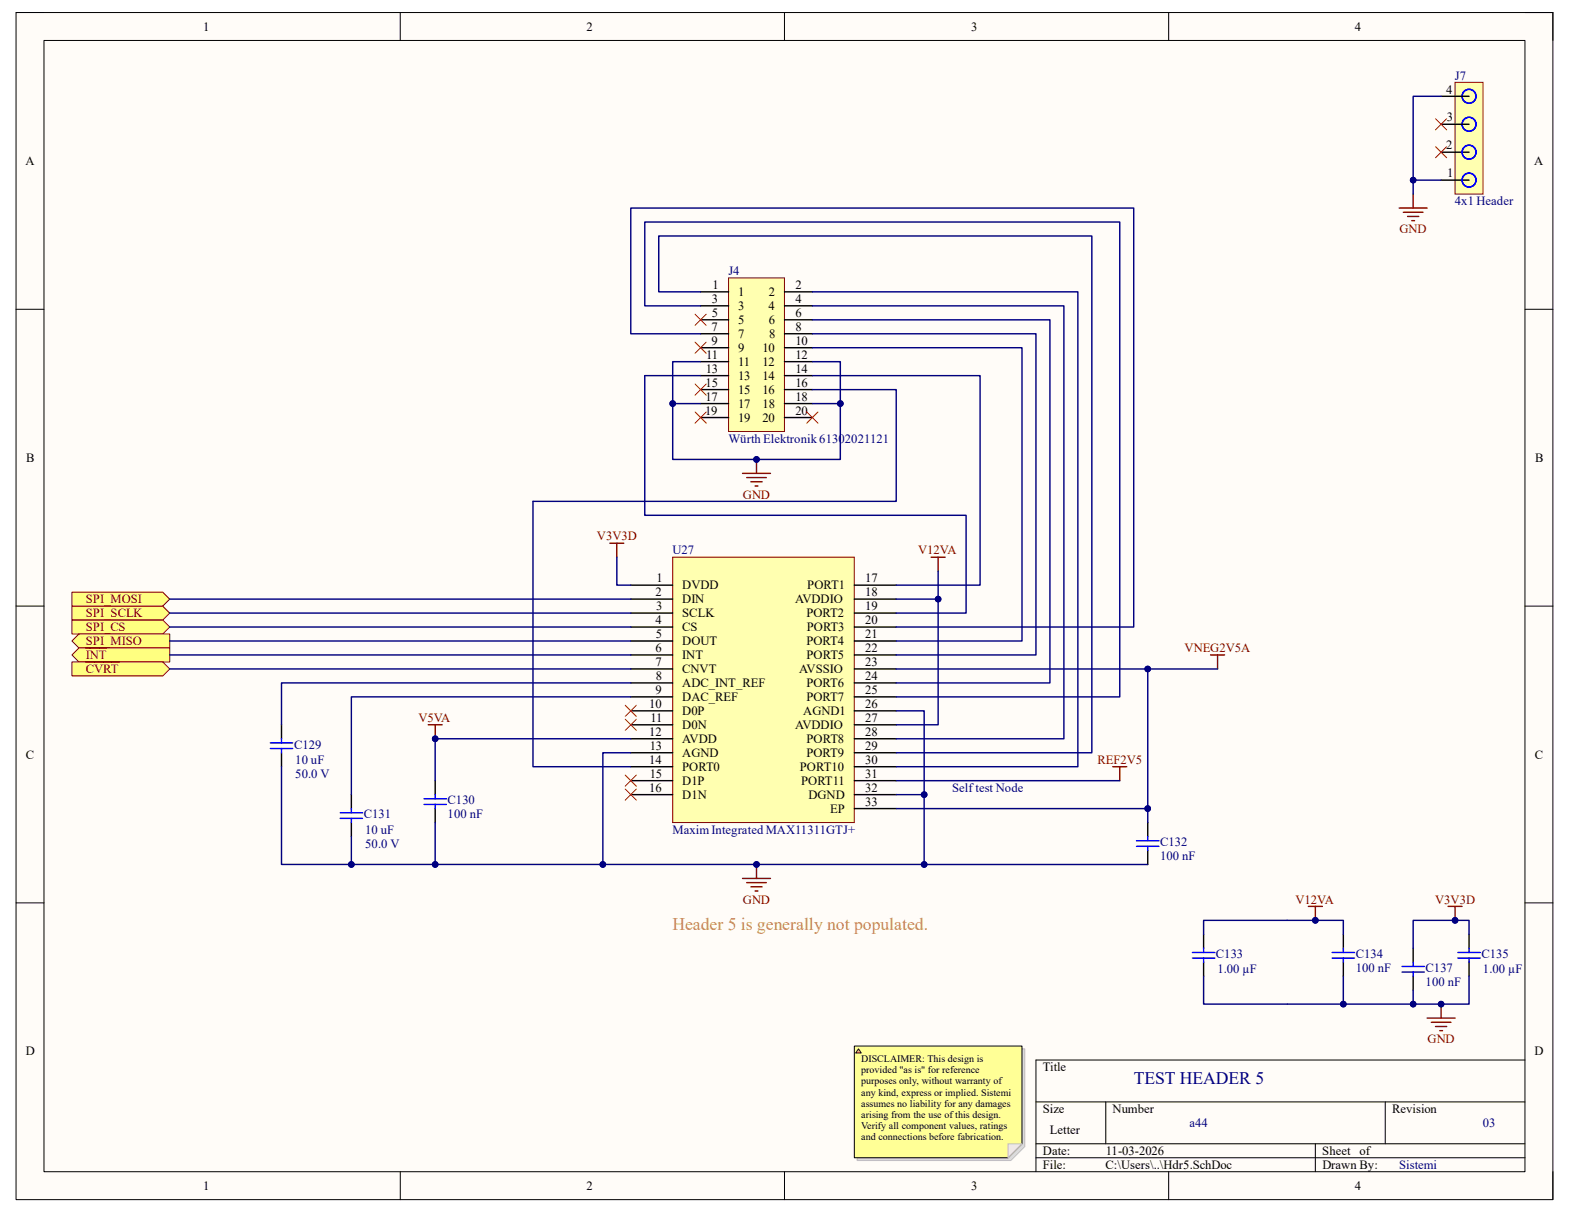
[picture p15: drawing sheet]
<svg xmlns="http://www.w3.org/2000/svg" width="279mm" height="216mm" viewBox="0 0 279 216" stroke-linecap="round" stroke-linejoin="round" font-family="sans-serif">
<defs><g id="words">
<text font-size="3.1" fill="#e69138" x="119.8" y="165.7">Header 5 is generally not populated.</text>
<text font-size="3.1" fill="#000080" x="201.9" y="193.1">TEST HEADER 5</text>
<g font-size="2.2">
<text x="36.2" y="5.5">1</text>
<text x="104.4" y="5.5">2</text>
<text x="172.9" y="5.5">3</text>
<text x="241.3" y="5.5">4</text>
<text x="257.6" y="16.7">4</text>
<text x="257.6" y="21.6">3</text>
<text x="4.5" y="29.4">A</text>
<text x="257.6" y="26.6">2</text>
<text x="273.2" y="29.4">A</text>
<text x="257.7" y="31.6">1</text>
<text x="126.8" y="54">3</text>
<text x="126.9" y="51.5">1</text>
<text x="131.4" y="52.7">1</text>
<text x="136.9" y="52.7">2</text>
<text x="141.6" y="51.5">2</text>
<text x="141.6" y="54">4</text>
<text x="126.7" y="59">7</text>
<text x="126.7" y="56.5">5</text>
<text x="131.4" y="55.2">3</text>
<text x="131.4" y="57.7">5</text>
<text x="136.9" y="55.2">4</text>
<text x="136.9" y="57.7">6</text>
<text x="141.6" y="56.5">6</text>
<text x="141.6" y="59">8</text>
<text x="125.8" y="63.9">11</text>
<text x="126.7" y="61.5">9</text>
<text x="131.4" y="60.2">7</text>
<text x="131.4" y="62.7">9</text>
<text x="131.4" y="65.2">11</text>
<text x="135.8" y="62.7">10</text>
<text x="135.8" y="65.2">12</text>
<text x="136.9" y="60.2">8</text>
<text x="141.6" y="61.5">10</text>
<text x="141.6" y="63.9">12</text>
<text x="125.6" y="71.4">17</text>
<text x="125.6" y="68.9">15</text>
<text x="125.7" y="66.4">13</text>
<text x="131.4" y="67.6">13</text>
<text x="131.4" y="70.1">15</text>
<text x="135.8" y="67.6">14</text>
<text x="135.8" y="70.1">16</text>
<text x="141.6" y="66.4">14</text>
<text x="141.6" y="68.9">16</text>
<text x="141.6" y="71.4">18</text>
<text x="125.6" y="73.9">19</text>
<text x="131.4" y="72.6">17</text>
<text x="131.4" y="75.1">19</text>
<text x="135.8" y="75.1">20</text>
<text x="135.8" y="72.6">18</text>
<text x="141.6" y="73.9">20</text>
<text x="4.7" y="82.3">B</text>
<text x="273.3" y="82.3">B</text>
<text x="116.8" y="106.2">2</text>
<text x="116.9" y="103.8">1</text>
<text x="121.5" y="105">DVDD</text>
<text x="121.5" y="107.5">DIN</text>
<text x="141.6" y="107.5">AVDDIO</text>
<text x="143.8" y="105">PORT1</text>
<text x="154.1" y="103.8">17</text>
<text x="154.1" y="106.2">18</text>
<text x="116.7" y="111.2">4</text>
<text x="116.8" y="113.7">5</text>
<text x="116.8" y="108.7">3</text>
<text x="121.5" y="110">SCLK</text>
<text x="121.5" y="112.4">CS</text>
<text x="143.6" y="110">PORT2</text>
<text x="143.7" y="112.4">PORT3</text>
<text x="154.1" y="108.7">19</text>
<text x="154.1" y="111.2">20</text>
<text x="154.1" y="113.7">21</text>
<text x="116.8" y="116.2">6</text>
<text x="116.8" y="118.7">7</text>
<text x="121.5" y="114.9">DOUT</text>
<text x="121.5" y="117.4">INT</text>
<text x="121.5" y="119.9">CNVT</text>
<text x="142.3" y="119.9">AVSSIO</text>
<text x="143.6" y="114.9">PORT4</text>
<text x="143.6" y="117.4">PORT5</text>
<text x="154.1" y="116.2">22</text>
<text x="154.1" y="118.7">23</text>
<text x="116.8" y="123.7">9</text>
<text x="116.8" y="121.2">8</text>
<text x="121.5" y="122.4">ADC_INT_REF</text>
<text x="121.5" y="124.9">DAC_REF</text>
<text x="143.6" y="124.9">PORT7</text>
<text x="143.6" y="122.4">PORT6</text>
<text x="154.1" y="123.7">25</text>
<text x="154.1" y="121.2">24</text>
<text x="115.6" y="126.2">10</text>
<text x="115.6" y="131.1">12</text>
<text x="115.8" y="128.6">11</text>
<text x="121.5" y="127.4">D0P</text>
<text x="121.5" y="129.9">D0N</text>
<text x="141.6" y="129.9">AVDDIO</text>
<text x="143" y="127.4">AGND1</text>
<text x="154.1" y="126.2">26</text>
<text x="154.1" y="128.6">27</text>
<text x="154.1" y="131.1">28</text>
<text x="4.6" y="135.2">C</text>
<text x="115.6" y="136.1">14</text>
<text x="115.7" y="133.6">13</text>
<text x="121.5" y="132.3">AVDD</text>
<text x="121.5" y="134.8">AGND</text>
<text x="121.5" y="137.3">PORT0</text>
<text x="142.5" y="137.3">PORT10</text>
<text x="143.6" y="134.8">PORT9</text>
<text x="143.6" y="132.3">PORT8</text>
<text x="154.1" y="133.6">29</text>
<text x="154.1" y="136.1">30</text>
<text x="273.3" y="135.2">C</text>
<text x="115.6" y="141.1">16</text>
<text x="115.7" y="138.6">15</text>
<text x="121.5" y="139.8">D1P</text>
<text x="121.5" y="142.3">D1N</text>
<text x="142.7" y="139.8">PORT11</text>
<text x="144" y="142.3">DGND</text>
<text x="154.1" y="138.6">31</text>
<text x="154.1" y="141.1">32</text>
<text x="154.1" y="143.6">33</text>
<text x="147.8" y="144.8">EP</text>
<text x="4.6" y="188">D</text>
<text x="185.7" y="190.8">Title</text>
<text x="273.3" y="188">D</text>
<text x="185.7" y="198.3">Size</text>
<text x="186.9" y="202">Letter</text>
<text x="198.1" y="198.3">Number</text>
<text x="247.9" y="198.3">Revision</text>
<text x="185.7" y="205.7">Date:</text>
<text x="185.7" y="208.2">File:</text>
<text x="196.9" y="208.2">C:\Users\..\Hdr5.SchDoc</text>
<text x="196.9" y="205.7">11-03-2026</text>
<text x="235.5" y="205.7">Sheet of</text>
<text x="235.5" y="208.2">Drawn By:</text>
<text x="36.2" y="212">1</text>
<text x="104.4" y="212">2</text>
<text x="172.9" y="212">3</text>
<text x="241.3" y="212">4</text>
</g>
<g font-size="2.2" fill="#000080">
<text x="259.1" y="14.2">J7</text>
<text x="259.1" y="36.6">4x1 Header</text>
<text x="129.7" y="49">J4</text>
<text x="129.7" y="78.9">Würth Elektronik 61302021121</text>
<text x="119.8" y="98.8">U27</text>
<text x="52.4" y="133.3">C129</text>
<text x="52.6" y="136.1">10 uF</text>
<text x="52.6" y="138.6">50.0 V</text>
<text x="79.7" y="143.3">C130</text>
<text x="169.5" y="141.1">Self test Node</text>
<text x="64.8" y="145.8">C131</text>
<text x="65" y="148.5">10 uF</text>
<text x="79.7" y="145.8">100 nF</text>
<text x="119.8" y="148.5">Maxim Integrated MAX11311GTJ+</text>
<text x="65" y="151">50.0 V</text>
<text x="206.6" y="153.2">100 nF</text>
<text x="206.6" y="150.7">C132</text>
<text x="216.5" y="170.6">C133</text>
<text x="216.8" y="173.4">1.00 µF</text>
<text x="241.4" y="173.1">100 nF</text>
<text x="241.4" y="170.6">C134</text>
<text x="253.9" y="173.1">C137</text>
<text x="263.8" y="170.6">C135</text>
<text x="264.1" y="173.4">1.00 µF</text>
<text x="253.9" y="175.6">100 nF</text>
<text x="211.8" y="200.8">a44</text>
<text x="264.1" y="200.8">03</text>
<text x="249.1" y="208.2">Sistemi</text>
</g>
<g font-size="2.2" fill="#800000">
<text x="249.2" y="41.5">GND</text>
<text x="132.3" y="88.8">GND</text>
<text x="106.3" y="96.3">V3V3D</text>
<text x="163.5" y="98.8">V12VA</text>
<text x="15.3" y="107.5">SPI_MOSI</text>
<text x="15.3" y="110">SPI_SCLK</text>
<text x="15.3" y="112.4">SPI_CS</text>
<text x="15.3" y="114.9">SPI_MISO</text>
<text x="15.3" y="117.4">INT</text>
<text x="15.3" y="119.9">CVRT</text>
<text x="210.9" y="116.2">VNEG2V5A</text>
<text x="74.5" y="128.6">V5VA</text>
<text x="195.5" y="136.1">REF2V5</text>
<text x="132.3" y="161">GND</text>
<text x="230.7" y="161">V12VA</text>
<text x="255.6" y="161">V3V3D</text>
<text x="254.2" y="185.8">GND</text>
</g>
<g font-size="1.8">
<text x="153.4" y="189.2">DISCLAIMER: This design is</text>
<text x="153.4" y="191.2">provided &quot;as is&quot; for reference</text>
<text x="153.4" y="193.2">purposes only, without warranty of</text>
<text x="153.4" y="195.2">any kind, express or implied. Sistemi</text>
<text x="153.4" y="197.1">assumes no liability for any damages</text>
<text x="153.4" y="199.1">arising from the use of this design.</text>
<text x="153.4" y="201.1">Verify all component values, ratings</text>
<text x="153.4" y="203.1">and connections before fabrication.</text>
</g>
</g></defs>
<path d="M2.9 2.2h273.6v211.5h-273.6z" fill-rule="evenodd" fill="#fffcf8"/>
<path d="M2.9 2.2h273.6v211.5h-273.6z" fill="none" stroke="#000" stroke-width=".18"/>
<path d="M7.8 7.2h263.8v201.5h-263.8z" fill-rule="evenodd" fill="#fffcf8"/>
<g fill="none" stroke="#000" stroke-width=".18">
<path d="M2.9 2.2h4.9M7.8 7.2h263.8v201.5h-263.8zM71.3 2.2v5M139.7 2.2v5M208.1 2.2v5M271.6 2.2h4.9v5M2.9 55.1h4.9M271.6 55.1h4.9M2.9 108h4.9M271.6 108h4.9M2.9 160.8h4.9M271.6 160.8h4.9"/>
<path d="M184.5 196.3h87.1M196.9 196.3v7.5M246.7 196.3v7.5M271.6 188.8h-87.1v19.9M71.3 208.7v5M139.7 208.7v5M184.5 203.8h87.1M184.5 206.2h87.1M208.1 208.7v5M234.2 203.8v4.9M276.5 208.7v5"/>
</g>
<path d="M132.2 84.3h5M133 85.1h3.5M133.7 85.8h2M134.5 86.6h.5M134.7 81.8v2.5" fill="none" stroke="#800000" stroke-width=".25"/>
<circle cx="134.7" cy="81.8" r=".5" fill="#000080"/>
<circle cx="134.7" cy="81.8" r=".5" fill="none" stroke="#000080" stroke-width=".18"/>
<path d="M129.7 49.5h10v27.4h-10z" fill-rule="evenodd" fill="#ffffb0"/>
<path d="M129.7 49.5h10v27.4h-10z" fill="none" stroke="#800000" stroke-width=".18"/>
<g fill="none" stroke="#000" stroke-width=".25">
<path d="M124.8 52h4.9M124.8 54.5h4.9M124.8 57h4.9M124.8 59.5h4.9M139.7 52h5M139.7 54.5h5M139.7 57h5M139.7 59.5h5M124.8 61.9h4.9M124.8 64.4h4.9M124.8 66.9h4.9M124.8 69.4h4.9"/>
<path d="M124.8 71.9h4.9M124.8 74.4h4.9M139.7 61.9h5M139.7 64.4h5M139.7 66.9h5M139.7 69.4h5M139.7 71.9h5M139.7 74.4h5"/>
</g>
<path d="M123.8 56l2 2M125.8 56l-2 2M123.8 68.4l2 2M123.8 73.4l2 2M125.8 68.4l-2 2M125.8 73.4l-2 2M143.7 73.4l2 2M145.7 73.4l-2 2" fill="none" stroke="#f00" stroke-width=".18"/>
<path d="M259.1 14.7h5v19.9h-5z" fill-rule="evenodd" fill="#ffffb0"/>
<path d="M259.1 14.7h5v19.9h-5z" fill="none" stroke="#800000" stroke-width=".18"/>
<path d="M256.6 17.2h5M256.6 32.1h5M256.6 27.1h5M256.6 22.1h5" fill="none" stroke="#000" stroke-width=".25"/>
<g fill="none" stroke="#00f" stroke-width=".25">
<circle cx="261.6" cy="17.2" r="1.25"/>
<circle cx="261.6" cy="17.2" r="1.24"/>
<circle cx="261.6" cy="32.1" r="1.25"/>
<circle cx="261.6" cy="22.1" r="1.25"/>
<circle cx="261.6" cy="27.1" r="1.25"/>
<circle cx="261.6" cy="27.1" r="1.24"/>
<circle cx="261.6" cy="32.1" r="1.24"/>
<circle cx="261.6" cy="22.1" r="1.24"/>
</g>
<path d="M249.2 37.1h4.9M249.9 37.8h3.5M250.7 38.6h1.9M251.4 39.3h.5M251.7 34.6v2.5M132.2 156.5h5M133 157.2h3.5M133.7 158h2M134.5 158.7h.5M134.7 154v2.5" fill="none" stroke="#800000" stroke-width=".25"/>
<path d="M255.6 21.1l2 2M255.6 26.1l2 2M257.6 21.1l-2 2M257.6 26.1l-2 2" fill="none" stroke="#f00" stroke-width=".18"/>
<circle cx="134.7" cy="154" r=".5" fill="#000080"/>
<circle cx="134.7" cy="154" r=".5" fill="none" stroke="#000080" stroke-width=".18"/>
<path d="M12.8 108h16.2l1.2 1.2-1.2 1.3h-16.2z" fill-rule="evenodd" fill="#ffff80"/>
<path d="M12.8 108h16.2l1.2 1.2-1.2 1.3h-16.2z" fill="none" stroke="#800000" stroke-width=".18"/>
<path d="M12.8 105.5h16.2l1.2 1.2-1.2 1.3h-16.2z" fill-rule="evenodd" fill="#ffff80"/>
<path d="M12.8 105.5h16.2l1.2 1.2-1.2 1.3h-16.2z" fill="none" stroke="#800000" stroke-width=".18"/>
<path d="M12.8 110.5h16.2l1.2 1.2-1.2 1.2h-16.2z" fill-rule="evenodd" fill="#ffff80"/>
<path d="M12.8 110.5h16.2l1.2 1.2-1.2 1.2h-16.2z" fill="none" stroke="#800000" stroke-width=".18"/>
<path d="M108.6 96.8h2.5M109.8 96.8v2.5" fill="none" stroke="#800000" stroke-width=".25"/>
<path d="M14.1 112.9h16.1v2.5h-16.1l-1.3-1.2z" fill-rule="evenodd" fill="#ffff80"/>
<path d="M14.1 112.9h16.1v2.5h-16.1l-1.3-1.2z" fill="none" stroke="#800000" stroke-width=".18"/>
<path d="M12.8 116.7l1.3-1.3h16.1v2.5h-16.1z" fill-rule="evenodd" fill="#ffff80"/>
<path d="M12.8 116.7l1.3-1.3h16.1v2.5h-16.1z" fill="none" stroke="#800000" stroke-width=".18"/>
<path d="M15.3 115.4h3.7" fill="none" stroke="#800000" stroke-width=".25"/>
<path d="M50.1 129.1v2.5M50.1 134.1v2.5M62.6 141.6v2.4M62.6 146.5v2.5" fill="none" stroke="#000" stroke-width=".25"/>
<path d="M48.1 132.3h4M48.1 133.3h4M50.1 131.6v.7M50.1 133.3v.8M60.6 144.8h4M60.6 145.8h4M62.6 144v.8M62.6 145.8v.7" fill="none" stroke="#00f" stroke-width=".25"/>
<path d="M12.8 117.9h16.2l1.2 1.3-1.2 1.2h-16.2z" fill-rule="evenodd" fill="#ffff80"/>
<path d="M12.8 117.9h16.2l1.2 1.3-1.2 1.2h-16.2z" fill="none" stroke="#800000" stroke-width=".18"/>
<path d="M165.8 99.3h2.5M167.1 99.3v2.4M15.3 117.9h5.9M76.3 129.1h2.4M77.5 129.1v2.5" fill="none" stroke="#800000" stroke-width=".25"/>
<circle cx="77.5" cy="131.6" r=".5" fill="#000080"/>
<circle cx="77.5" cy="131.6" r=".5" fill="none" stroke="#000080" stroke-width=".18"/>
<path d="M77.5 139.1v2.5M77.5 144v2.5M204.4 146.5v2.5M204.4 151.5v2.5" fill="none" stroke="#000" stroke-width=".25"/>
<path d="M75.5 143.3h4M75.5 142.3h4M77.5 141.6v.7M77.5 143.3v.7M202.4 150.8h4M202.4 149.8h4M204.4 149v.8M204.4 150.8v.7" fill="none" stroke="#00f" stroke-width=".25"/>
<path d="M215.6 116.7h2.5M216.8 116.7v2.5" fill="none" stroke="#800000" stroke-width=".25"/>
<path d="M119.8 99.3h32.3v47.2h-32.3z" fill-rule="evenodd" fill="#ffffb0"/>
<path d="M119.8 99.3h32.3v47.2h-32.3z" fill="none" stroke="#800000" stroke-width=".18"/>
<g fill="none" stroke="#000" stroke-width=".25">
<path d="M112.3 104.2h7.5M112.3 106.7h7.5M112.3 109.2h7.5M112.3 111.7h7.5M112.3 114.2h7.5M112.3 116.7h7.5M112.3 119.2h7.5M152.1 104.2h7.5M152.1 106.7h7.5M152.1 109.2h7.5M152.1 111.7h7.5M152.1 114.2h7.5"/>
<path d="M152.1 116.7h7.5M152.1 119.2h7.5M112.3 124.1h7.5M112.3 126.6h7.5M112.3 129.1h7.5M112.3 131.6h7.5M112.3 134.1h7.5M112.3 136.6h7.5M112.3 139.1h7.5M112.3 121.7h7.5M152.1 124.1h7.5M152.1 126.6h7.5"/>
<path d="M152.1 129.1h7.5M152.1 131.6h7.5M152.1 134.1h7.5M152.1 136.6h7.5M152.1 139.1h7.5M152.1 121.7h7.5M112.3 141.6h7.5M152.1 141.6h7.5M152.1 144h7.5"/>
</g>
<path d="M198.2 136.6h2.4M199.4 136.6v2.5" fill="none" stroke="#800000" stroke-width=".25"/>
<path d="M111.3 125.6l2 2M111.3 128.1l2 2M111.3 138.1l2 2M113.3 125.6l-2 2M113.3 128.1l-2 2M113.3 138.1l-2 2M111.3 140.6l2 1.9M113.3 140.6l-2 1.9" fill="none" stroke="#f00" stroke-width=".18"/>
<path d="M124.8 71.9h-5v9.9h29.8v-9.9h-4.9" fill="none" stroke="#000080" stroke-width=".25"/>
<circle cx="149.6" cy="71.9" r=".5" fill="#000080"/>
<circle cx="149.6" cy="71.9" r=".5" fill="none" stroke="#000080" stroke-width=".18"/>
<circle cx="134.7" cy="81.8" r=".5" fill="#000080"/>
<circle cx="134.7" cy="81.8" r=".5" fill="none" stroke="#000080" stroke-width=".18"/>
<circle cx="119.8" cy="71.9" r=".5" fill="#000080"/>
<circle cx="119.8" cy="71.9" r=".5" fill="none" stroke="#000080" stroke-width=".18"/>
<path d="M144.7 64.4h4.9v7.5" fill="none" stroke="#000080" stroke-width=".25"/>
<circle cx="149.6" cy="71.9" r=".5" fill="#000080"/>
<circle cx="149.6" cy="71.9" r=".5" fill="none" stroke="#000080" stroke-width=".18"/>
<path d="M124.8 64.4h-5v7.5" fill="none" stroke="#000080" stroke-width=".25"/>
<circle cx="119.8" cy="71.9" r=".5" fill="#000080"/>
<circle cx="119.8" cy="71.9" r=".5" fill="none" stroke="#000080" stroke-width=".18"/>
<path d="M251.7 32.1h4.9" fill="none" stroke="#000080" stroke-width=".25"/>
<circle cx="251.7" cy="32.1" r=".5" fill="#000080"/>
<circle cx="251.7" cy="32.1" r=".5" fill="none" stroke="#000080" stroke-width=".18"/>
<path d="M256.6 17.2h-4.9v17.4" fill="none" stroke="#000080" stroke-width=".25"/>
<circle cx="251.7" cy="32.1" r=".5" fill="#000080"/>
<circle cx="251.7" cy="32.1" r=".5" fill="none" stroke="#000080" stroke-width=".18"/>
<path d="M112.3 134.1h-4.9v19.9" fill="none" stroke="#000080" stroke-width=".25"/>
<circle cx="107.3" cy="154" r=".5" fill="#000080"/>
<circle cx="107.3" cy="154" r=".5" fill="none" stroke="#000080" stroke-width=".18"/>
<path d="M109.8 99.3v4.9h2.5M30.2 106.7h82.1M30.2 109.2h82.1M30.2 111.7h82.1M30.2 114.2h82.1M30.2 116.7h82.1M167.1 101.7v27.4h-7.5" fill="none" stroke="#000080" stroke-width=".25"/>
<circle cx="167.1" cy="106.7" r=".5" fill="#000080"/>
<circle cx="167.1" cy="106.7" r=".5" fill="none" stroke="#000080" stroke-width=".18"/>
<path d="M159.6 106.7h7.5" fill="none" stroke="#000080" stroke-width=".25"/>
<circle cx="167.1" cy="106.7" r=".5" fill="#000080"/>
<circle cx="167.1" cy="106.7" r=".5" fill="none" stroke="#000080" stroke-width=".18"/>
<path d="M30.2 119.2h82.1M112.3 124.1h-49.7v17.5M112.3 121.7h-62.2v7.4M159.6 126.6h5v15" fill="none" stroke="#000080" stroke-width=".25"/>
<circle cx="164.6" cy="141.6" r=".5" fill="#000080"/>
<circle cx="164.6" cy="141.6" r=".5" fill="none" stroke="#000080" stroke-width=".18"/>
<path d="M159.6 119.2h44.8" fill="none" stroke="#000080" stroke-width=".25"/>
<circle cx="204.4" cy="119.2" r=".5" fill="#000080"/>
<circle cx="204.4" cy="119.2" r=".5" fill="none" stroke="#000080" stroke-width=".18"/>
<path d="M50.1 136.6v17.4h114.5v-12.4h-5" fill="none" stroke="#000080" stroke-width=".25"/>
<circle cx="62.6" cy="154" r=".5" fill="#000080"/>
<circle cx="62.6" cy="154" r=".5" fill="none" stroke="#000080" stroke-width=".18"/>
<circle cx="77.5" cy="154" r=".5" fill="#000080"/>
<circle cx="77.5" cy="154" r=".5" fill="none" stroke="#000080" stroke-width=".18"/>
<circle cx="107.3" cy="154" r=".5" fill="#000080"/>
<circle cx="107.3" cy="154" r=".5" fill="none" stroke="#000080" stroke-width=".18"/>
<circle cx="134.7" cy="154" r=".5" fill="#000080"/>
<circle cx="134.7" cy="154" r=".5" fill="none" stroke="#000080" stroke-width=".18"/>
<circle cx="164.6" cy="154" r=".5" fill="#000080"/>
<circle cx="164.6" cy="154" r=".5" fill="none" stroke="#000080" stroke-width=".18"/>
<circle cx="164.6" cy="141.6" r=".5" fill="#000080"/>
<circle cx="164.6" cy="141.6" r=".5" fill="none" stroke="#000080" stroke-width=".18"/>
<path d="M62.6 149v5" fill="none" stroke="#000080" stroke-width=".25"/>
<circle cx="62.6" cy="154" r=".5" fill="#000080"/>
<circle cx="62.6" cy="154" r=".5" fill="none" stroke="#000080" stroke-width=".18"/>
<path d="M164.6 154h39.8" fill="none" stroke="#000080" stroke-width=".25"/>
<circle cx="164.6" cy="154" r=".5" fill="#000080"/>
<circle cx="164.6" cy="154" r=".5" fill="none" stroke="#000080" stroke-width=".18"/>
<path d="M77.5 146.5v7.5" fill="none" stroke="#000080" stroke-width=".25"/>
<circle cx="77.5" cy="154" r=".5" fill="#000080"/>
<circle cx="77.5" cy="154" r=".5" fill="none" stroke="#000080" stroke-width=".18"/>
<path d="M112.3 131.6h-34.8v7.5" fill="none" stroke="#000080" stroke-width=".25"/>
<circle cx="77.5" cy="131.6" r=".5" fill="#000080"/>
<circle cx="77.5" cy="131.6" r=".5" fill="none" stroke="#000080" stroke-width=".18"/>
<path d="M216.8 119.2h-12.4v27.3" fill="none" stroke="#000080" stroke-width=".25"/>
<circle cx="204.4" cy="144" r=".5" fill="#000080"/>
<circle cx="204.4" cy="144" r=".5" fill="none" stroke="#000080" stroke-width=".18"/>
<circle cx="204.4" cy="119.2" r=".5" fill="#000080"/>
<circle cx="204.4" cy="119.2" r=".5" fill="none" stroke="#000080" stroke-width=".18"/>
<path d="M159.6 144h44.8" fill="none" stroke="#000080" stroke-width=".25"/>
<circle cx="204.4" cy="144" r=".5" fill="#000080"/>
<circle cx="204.4" cy="144" r=".5" fill="none" stroke="#000080" stroke-width=".18"/>
<path d="M124.8 52h-7.5v-10h77.1v92.1h-34.8M124.8 54.5h-10v-15h84.6v84.6h-39.8M124.8 59.5h-12.5v-22.4h89.6v74.6h-42.3M144.7 52h47.2v84.6h-32.3M144.7 54.5h44.8v77.1h-29.9M144.7 57h42.3v64.7h-27.4M144.7 59.5h39.8v57.2h-24.9M124.8 66.9h-10v24.9h57.2v17.4h-12.4M144.7 69.4h14.9v19.9h-64.7v47.3h17.4M144.7 61.9h37.3v52.3h-22.4M144.7 66.9h29.8v37.3h-14.9M159.6 139.1h39.8" fill="none" stroke="#000080" stroke-width=".25"/>
<path d="M123.8 60.9l2 2M125.8 60.9l-2 2" fill="none" stroke="#f00" stroke-width=".18"/>
<path d="M257.9 161.5h2.5M259.1 161.5v2.4" fill="none" stroke="#800000" stroke-width=".25"/>
<circle cx="259.1" cy="163.9" r=".5" fill="#000080"/>
<circle cx="259.1" cy="163.9" r=".5" fill="none" stroke="#000080" stroke-width=".18"/>
<path d="M239.2 166.4v2.5M239.2 171.4v2.5M251.7 168.9v2.5M251.7 173.9v2.5M261.6 166.4v2.5M261.6 171.4v2.5" fill="none" stroke="#000" stroke-width=".25"/>
<path d="M237.2 169.7h4M237.2 170.7h4M239.2 168.9v.8M239.2 170.7v.7M249.7 173.2h3.9M249.7 172.2h3.9M251.7 171.4v.8M251.7 173.2v.7M259.6 169.7h4M259.6 170.7h4M261.6 168.9v.8M261.6 170.7v.7" fill="none" stroke="#00f" stroke-width=".25"/>
<path d="M256.6 178.9v2.5M254.1 181.4h5M254.9 182.1h3.5M255.6 182.9h2M256.4 183.6h.5" fill="none" stroke="#800000" stroke-width=".25"/>
<circle cx="256.6" cy="178.9" r=".5" fill="#000080"/>
<circle cx="256.6" cy="178.9" r=".5" fill="none" stroke="#000080" stroke-width=".18"/>
<path d="M214.3 166.4v2.5M214.3 171.4v2.5" fill="none" stroke="#000" stroke-width=".25"/>
<path d="M212.3 169.7h4M212.3 170.7h4M214.3 168.9v.8M214.3 170.7v.7" fill="none" stroke="#00f" stroke-width=".25"/>
<path d="M261.6 166.4v-2.5h-9.9v5" fill="none" stroke="#000080" stroke-width=".25"/>
<circle cx="259.1" cy="163.9" r=".5" fill="#000080"/>
<circle cx="259.1" cy="163.9" r=".5" fill="none" stroke="#000080" stroke-width=".18"/>
<path d="M261.6 173.9v5h-9.9v-2.5" fill="none" stroke="#000080" stroke-width=".25"/>
<circle cx="251.7" cy="178.9" r=".5" fill="#000080"/>
<circle cx="251.7" cy="178.9" r=".5" fill="none" stroke="#000080" stroke-width=".18"/>
<circle cx="256.6" cy="178.9" r=".5" fill="#000080"/>
<circle cx="256.6" cy="178.9" r=".5" fill="none" stroke="#000080" stroke-width=".18"/>
<path d="M239.2 173.9v5" fill="none" stroke="#000080" stroke-width=".25"/>
<circle cx="239.2" cy="178.9" r=".5" fill="#000080"/>
<circle cx="239.2" cy="178.9" r=".5" fill="none" stroke="#000080" stroke-width=".18"/>
<path d="M229.3 163.9h9.9v2.5" fill="none" stroke="#000080" stroke-width=".25"/>
<circle cx="234.2" cy="163.9" r=".5" fill="#000080"/>
<circle cx="234.2" cy="163.9" r=".5" fill="none" stroke="#000080" stroke-width=".18"/>
<path d="M214.3 173.9v5h15M229.3 163.9h-15v2.5" fill="none" stroke="#000080" stroke-width=".25"/>
<path d="M233 161.5h2.5M234.2 161.5v2.4" fill="none" stroke="#800000" stroke-width=".25"/>
<circle cx="234.2" cy="163.9" r=".5" fill="#000080"/>
<circle cx="234.2" cy="163.9" r=".5" fill="none" stroke="#000080" stroke-width=".18"/>
<path d="M229.3 178.9h22.4" fill="none" stroke="#000080" stroke-width=".25"/>
<circle cx="251.7" cy="178.9" r=".5" fill="#000080"/>
<circle cx="251.7" cy="178.9" r=".5" fill="none" stroke="#000080" stroke-width=".18"/>
<circle cx="239.2" cy="178.9" r=".5" fill="#000080"/>
<circle cx="239.2" cy="178.9" r=".5" fill="none" stroke="#000080" stroke-width=".18"/>
<path d="M152.6 186.8h29.9v17.4l-2.5 2.5h-27.4z" fill-rule="evenodd" fill="#e0ddd7"/>
<path d="M152.6 186.8h29.9v17.4l-2.5 2.5h-27.4z" fill="none" stroke="#bfbdba" stroke-width=".18"/>
<path d="M152.1 186.3h29.9v17.5l-2.5 2.4h-27.4z" fill-rule="evenodd" fill="#ffff96"/>
<path d="M152.1 186.3h29.9v17.5l-2.5 2.4h-27.4z" fill="none" stroke="#000" stroke-width=".18"/>
<path d="M179.5 203.8h2.5l-2.5 2.4z" fill="#f2f0d8"/>
<path d="M179.5 203.8h2.5l-2.5 2.4z" fill="none" stroke="#bfbdba" stroke-width=".18"/>
<path d="M152.9 186.8l.5 .8h-1z" fill="#ffcc78"/>
<path d="M152.9 186.8l.5 .8h-1z" fill="none" stroke="#300" stroke-width=".18"/>
<use href="#words"/>
</svg>
